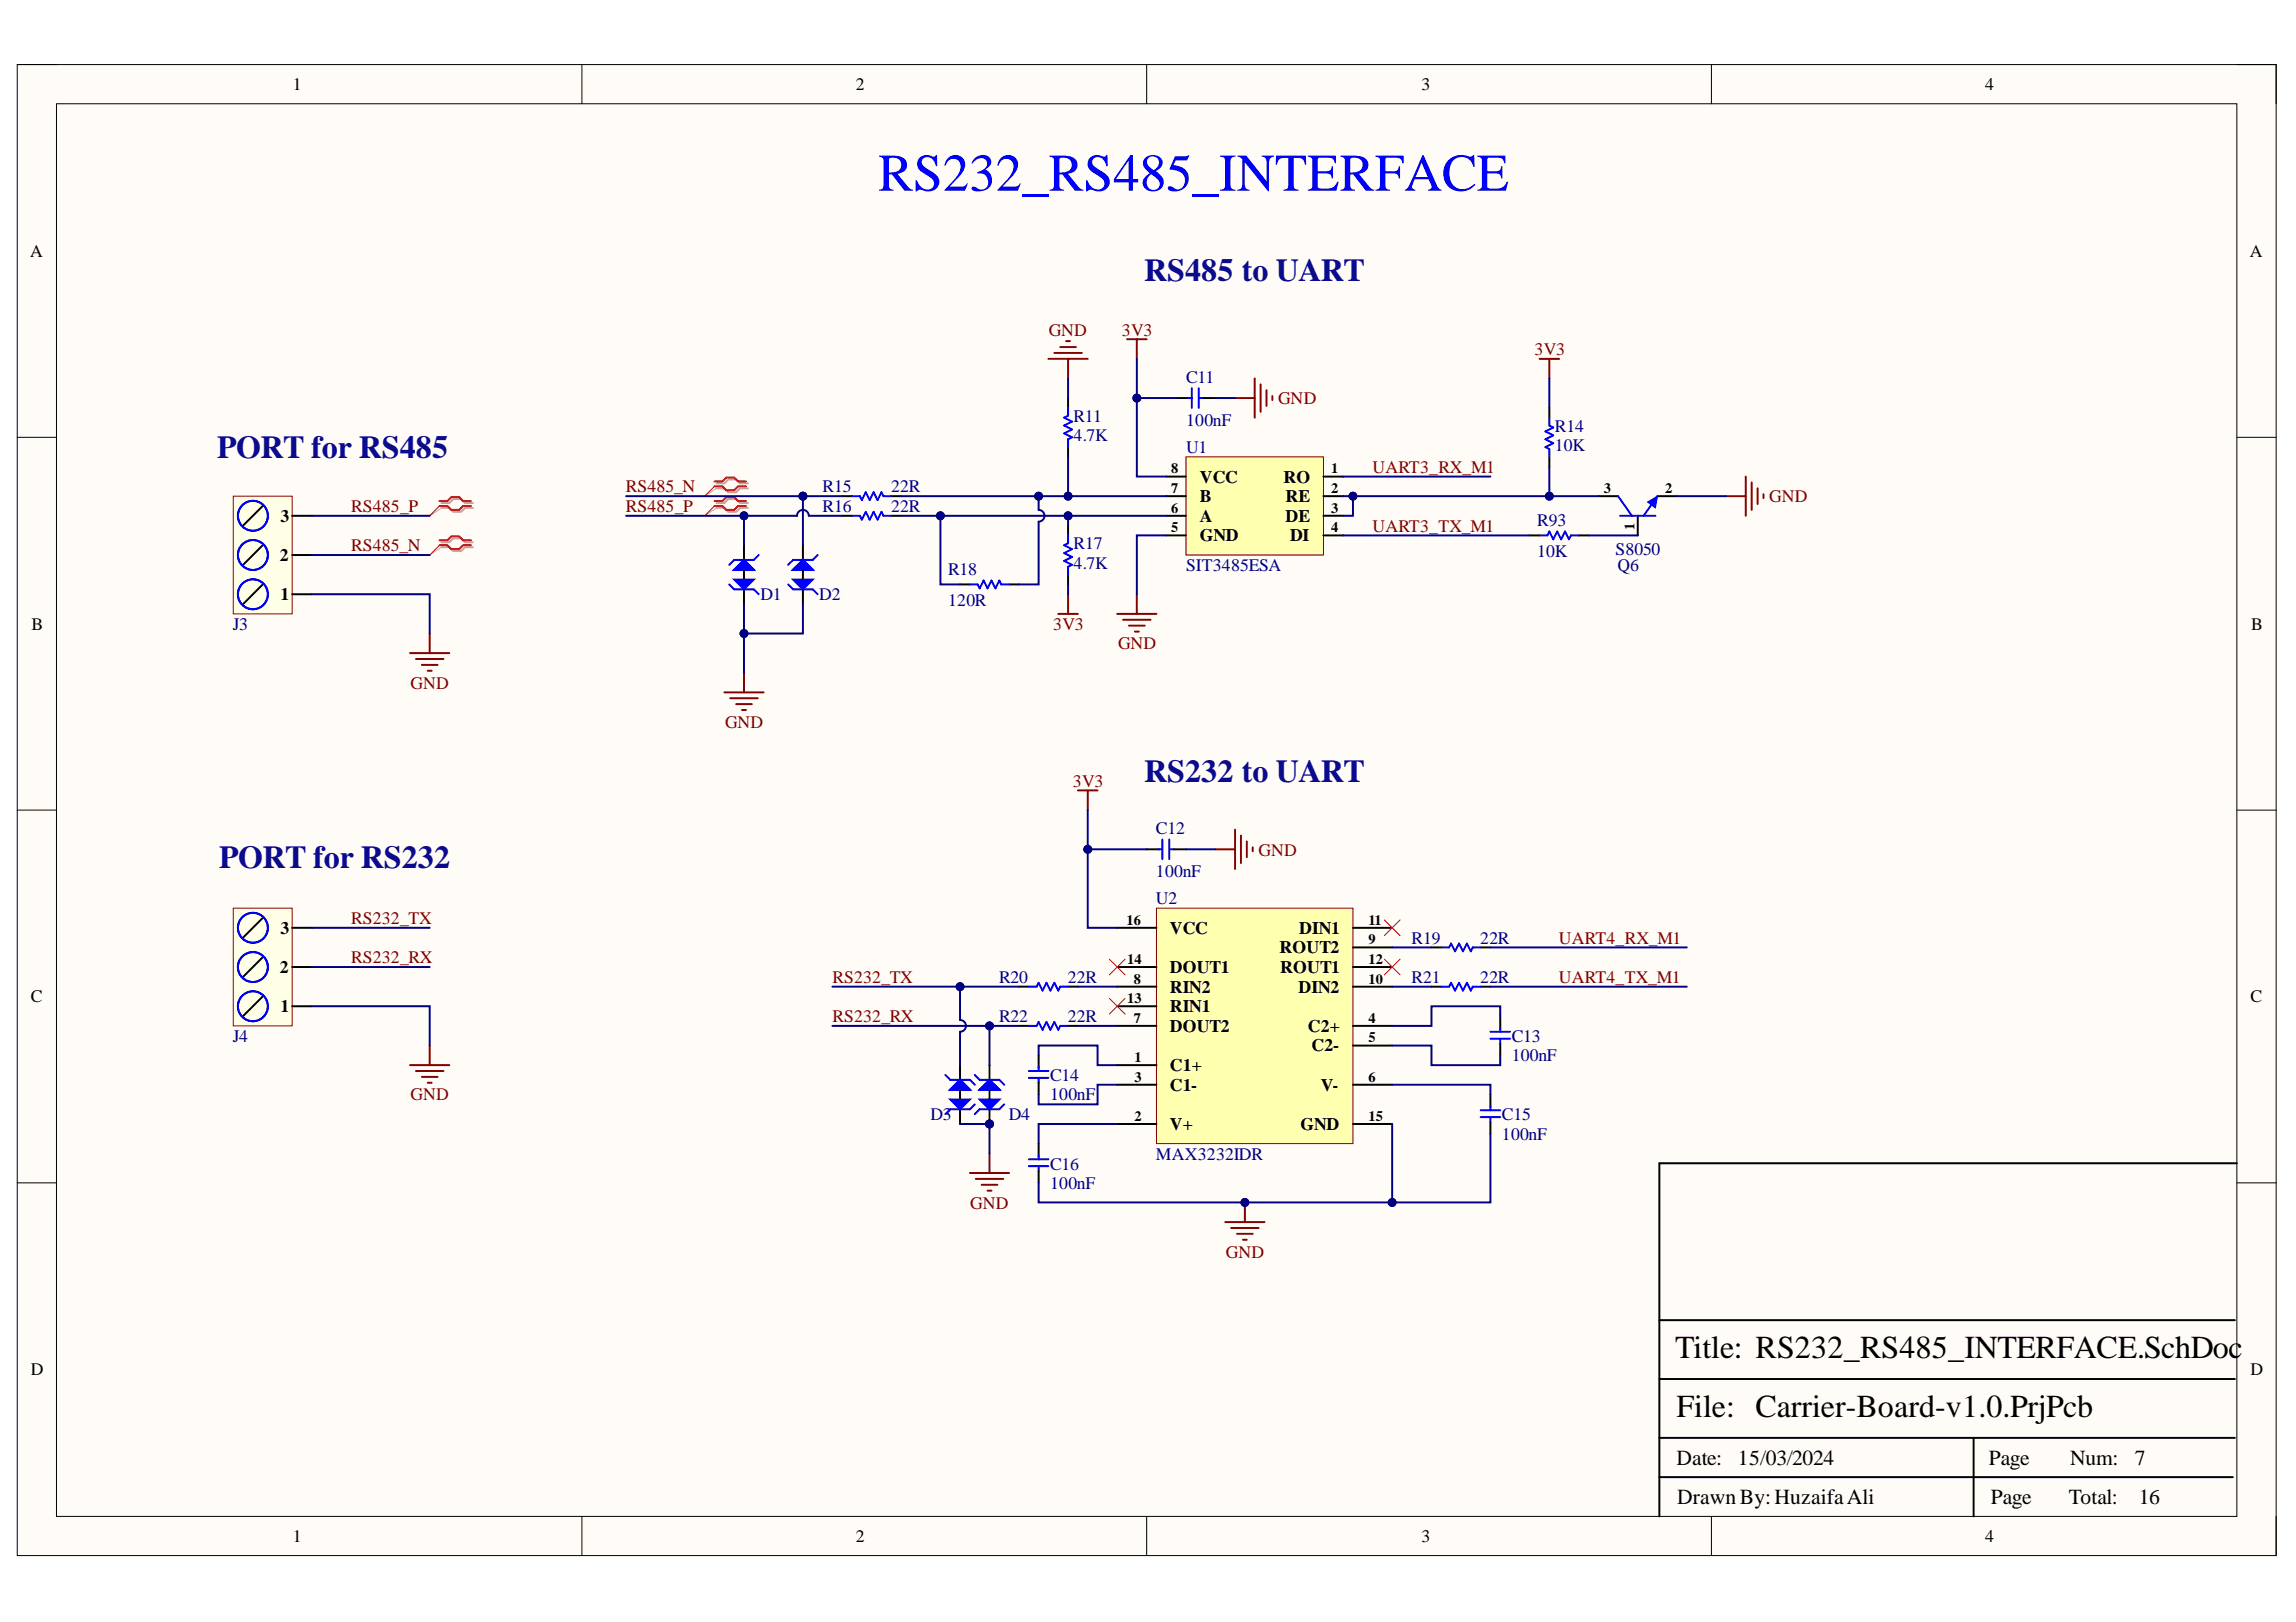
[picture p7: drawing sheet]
<svg xmlns="http://www.w3.org/2000/svg" width="297mm" height="210mm" viewBox="0 0 297 210" stroke-linecap="round" stroke-linejoin="round" font-family="sans-serif">
<defs><g id="words">
<text font-size="6.8" fill="#00f" x="113.6" y="24.7">RS232_RS485_INTERFACE</text>
<g font-size="4.1" fill="#0b0b8e">
<text x="148" y="36.4">RS485 to UART</text>
<text x="28.1" y="59.2">PORT for RS485</text>
<text x="148" y="101.2">RS232 to UART</text>
<text x="28.3" y="112.3">PORT for RS232</text>
</g>
<g font-size="4.1">
<text x="216.7" y="175.8">Title: RS232_RS485_INTERFACE.SchDoc</text>
<text x="216.9" y="183.4">File: Carrier-Board-v1.0.PrjPcb</text>
</g>
<g font-size="2.8">
<text x="216.9" y="189.6">Date:</text>
<text x="224.8" y="189.6">15/03/2024</text>
<text x="257.3" y="189.6">Page</text>
<text x="267.8" y="189.6">Num:</text>
<text x="276.2" y="189.6">7</text>
<text x="217" y="194.6">DrawnBy:HuzaifaAli</text>
<text x="257.6" y="194.6">Page</text>
<text x="267.6" y="194.6">Total:</text>
<text x="276.7" y="194.6">16</text>
</g>
<g font-size="2.3">
<text x="37.9" y="11.7">1</text>
<text x="110.7" y="11.7">2</text>
<text x="183.9" y="11.7">3</text>
<text x="256.8" y="11.7">4</text>
<text x="3.9" y="33.3">A</text>
<text x="291.1" y="33.3">A</text>
<text x="155.2" y="65">B</text>
<text x="155.2" y="62.5">VCC</text>
<text x="166" y="62.5">RO</text>
<text x="166.3" y="65">RE</text>
<text x="36.3" y="67.5">3</text>
<text x="155.2" y="70.1">GND</text>
<text x="155.2" y="67.5">A</text>
<text x="166.3" y="67.5">DE</text>
<text x="166.9" y="70.1">DI</text>
<text x="36.2" y="72.6">2</text>
<text x="36.3" y="77.7">1</text>
<text x="4.1" y="81.5">B</text>
<text x="291.2" y="81.5">B</text>
<text x="36.2" y="125.9">2</text>
<text x="36.3" y="120.9">3</text>
<text x="151.3" y="125.9">DOUT1</text>
<text x="151.3" y="120.9">VCC</text>
<text x="165.5" y="123.4">ROUT2</text>
<text x="165.6" y="125.9">ROUT1</text>
<text x="168.1" y="120.9">DIN1</text>
<text x="4" y="129.7">C</text>
<text x="36.3" y="131">1</text>
<text x="151.3" y="128.5">RIN2</text>
<text x="151.3" y="131">RIN1</text>
<text x="168" y="128.5">DIN2</text>
<text x="291.2" y="129.7">C</text>
<text x="151.3" y="133.5">DOUT2</text>
<text x="169.2" y="133.5">C2+</text>
<text x="169.7" y="136.1">C2-</text>
<text x="151.3" y="138.6">C1+</text>
<text x="151.3" y="141.1">C1-</text>
<text x="170.9" y="141.1">V-</text>
<text x="151.3" y="146.2">V+</text>
<text x="168.2" y="146.2">GND</text>
<text x="4" y="178">D</text>
<text x="291.2" y="178">D</text>
<text x="37.9" y="199.5">1</text>
<text x="110.7" y="199.5">2</text>
<text x="183.9" y="199.5">3</text>
<text x="256.8" y="199.5">4</text>
</g>
<g font-size="2.3" fill="#800000">
<text x="135.7" y="43.4">GND</text>
<text x="145.2" y="43.4">3V3</text>
<text x="198.5" y="46">3V3</text>
<text x="165.4" y="52.3">GND</text>
<text x="81" y="63.7">RS485_N</text>
<text x="177.6" y="61.2">UART3_RX_M1</text>
<text x="228.9" y="65">GND</text>
<text x="45.4" y="71.3">RS485_N</text>
<text x="45.4" y="66.3">RS485_P</text>
<text x="81" y="66.3">RS485_P</text>
<text x="177.6" y="68.8">UART3_TX_M1</text>
<text x="136.3" y="81.5">3V3</text>
<text x="53.1" y="89.2">GND</text>
<text x="144.6" y="84">GND</text>
<text x="93.8" y="94.2">GND</text>
<text x="138.8" y="101.8">3V3</text>
<text x="162.8" y="110.7">GND</text>
<text x="45.4" y="119.6">RS232_TX</text>
<text x="45.4" y="124.7">RS232_RX</text>
<text x="201.7" y="122.1">UART4_RX_M1</text>
<text x="107.7" y="127.2">RS232_TX</text>
<text x="201.7" y="127.2">UART4_TX_M1</text>
<text x="107.7" y="132.3">RS232_RX</text>
<text x="53.1" y="142.4">GND</text>
<text x="125.5" y="156.4">GND</text>
<text x="158.6" y="162.8">GND</text>
</g>
<g font-size="2.3" fill="#000080">
<text x="153.4" y="49.5">C11</text>
<text x="138.9" y="54.6">R11</text>
<text x="138.9" y="57.1">4.7K</text>
<text x="153.4" y="55.1">100nF</text>
<text x="153.4" y="58.7">U1</text>
<text x="201.2" y="55.9">R14</text>
<text x="201.2" y="58.4">10K</text>
<text x="106.4" y="63.7">R15</text>
<text x="115.3" y="63.7">22R</text>
<text x="106.4" y="66.3">R16</text>
<text x="115.3" y="66.3">22R</text>
<text x="138.9" y="71.1">R17</text>
<text x="198.9" y="68">R93</text>
<text x="209" y="71.8">S8050</text>
<text x="98.4" y="77.6">D1</text>
<text x="106" y="77.6">D2</text>
<text x="122.7" y="74.4">R18</text>
<text x="138.9" y="73.6">4.7K</text>
<text x="153.4" y="73.9">SIT3485ESA</text>
<text x="198.9" y="72.1">10K</text>
<text x="209.3" y="73.9">Q6</text>
<text x="30.1" y="81.5">J3</text>
<text x="122.7" y="78.4">120R</text>
<text x="149.6" y="107.9">C12</text>
<text x="149.6" y="113.5">100nF</text>
<text x="149.6" y="117.1">U2</text>
<text x="182.6" y="122.1">R19</text>
<text x="191.5" y="122.1">22R</text>
<text x="129.3" y="127.2">R20</text>
<text x="138.1" y="127.2">22R</text>
<text x="182.6" y="127.2">R21</text>
<text x="191.5" y="127.2">22R</text>
<text x="30.1" y="134.8">J4</text>
<text x="129.3" y="132.3">R22</text>
<text x="138.1" y="132.3">22R</text>
<text x="195.6" y="134.8">C13</text>
<text x="195.6" y="137.3">100nF</text>
<text x="135.8" y="139.9">C14</text>
<text x="135.8" y="142.4">100nF</text>
<text x="120.4" y="144.9">D3</text>
<text x="130.5" y="144.9">D4</text>
<text x="194.3" y="144.9">C15</text>
<text x="194.3" y="147.5">100nF</text>
<text x="135.8" y="151.4">C16</text>
<text x="135.8" y="153.9">100nF</text>
<text x="149.6" y="150.1">MAX3232IDR</text>
</g>
<g font-size="1.9">
<text x="151.5" y="63.8">7</text>
<text x="151.5" y="61.3">8</text>
<text x="172.2" y="61.3">1</text>
<text x="172.2" y="63.8">2</text>
<text x="207.5" y="63.8">3</text>
<text x="215.4" y="63.8">2</text>
<text x="151.5" y="68.9">5</text>
<text x="151.5" y="66.3">6</text>
<text x="172.2" y="66.3">3</text>
<text x="172.2" y="68.9">4</text>
<text x="211.5" y="68.5" transform="rotate(-90 211.5 68.5)">1</text>
<text x="145.7" y="119.7">16</text>
<text x="177" y="119.7">11</text>
<text x="145.8" y="124.7">14</text>
<text x="177" y="122.2">9</text>
<text x="177" y="124.7">12</text>
<text x="145.8" y="129.8">13</text>
<text x="146.7" y="127.3">8</text>
<text x="177" y="127.3">10</text>
<text x="146.7" y="132.3">7</text>
<text x="146.8" y="137.4">1</text>
<text x="177" y="132.3">4</text>
<text x="177" y="134.9">5</text>
<text x="146.8" y="140">3</text>
<text x="177" y="140">6</text>
<text x="146.8" y="145.1">2</text>
<text x="177" y="145.1">15</text>
</g>
</g></defs>
<path d="M2.2 8.4h292.3v192.9h-292.3z" fill-rule="evenodd" fill="#fffcf8"/>
<path d="M2.2 8.4h292.3v192.9h-292.3z" fill="none" stroke="#000" stroke-width=".13"/>
<path d="M7.3 13.4h282.1v182.8h-282.1z" fill-rule="evenodd" fill="#fffcf8"/>
<g fill="none" stroke="#000" stroke-width=".13">
<path d="M2.2 8.4h5.1M7.3 13.4h282.1v182.8h-282.1zM75.3 8.4v5M148.3 8.4v5M221.4 8.4v5M289.4 8.4h5.1v5M2.2 56.6h5.1M289.4 56.6h5.1M2.2 104.8h5.1M289.4 104.8h5.1M2.2 153.1h5.1M289.4 153.1h5.1"/>
<path d="M75.3 196.2v5.1M148.3 196.2v5.1M221.4 196.2v5.1M294.5 196.2v5.1"/>
</g>
<path d="M289.4 150.5h-74.7v45.7M214.7 178.5h74.4M214.7 170.8h74.4M214.7 191.2h74.2M214.7 186.1h74.4M255.3 186.1v10.1" fill="none" stroke="#000" stroke-width=".25"/>
<path d="M30.2 64.2h7.6v15.2h-7.6z" fill-rule="evenodd" fill="#ffffe8"/>
<path d="M30.2 64.2h7.6v15.2h-7.6z" fill="none" stroke="#800000" stroke-width=".13"/>
<path d="M34 75.6l-2.5 2.6M34 70.6l-2.5 2.5M34 65.5l-2.5 2.5M37.8 76.9h2.5M37.8 71.8h2.5M37.8 66.7h2.5" fill="none" stroke="#000" stroke-width=".25"/>
<g fill="none" stroke="#00f" stroke-width=".25">
<circle cx="32.7" cy="76.9" r="1.94"/>
<circle cx="32.7" cy="66.7" r="1.94"/>
<circle cx="32.7" cy="71.8" r="1.94"/>
</g>
<path d="M53 84.5h5.1M53.8 85.3h3.6M54.6 86h2M55.3 86.8h.5M55.6 82v2.5M53 137.8h5.1M53.8 138.6h3.6M54.6 139.4h2M55.6 135.3v2.5M55.3 140.1h.5" fill="none" stroke="#800000" stroke-width=".25"/>
<path d="M57.1 70.2h1l.5-.5h1.1l.5 .5h1M57.1 70.8h1l.5 .5h1.1l.5-.5h1M57.1 65.1h1l.5-.5h1.1l.5 .5h1M57.1 65.7h1l.5 .5h1.1l.5-.5h1" fill="none" stroke="#d0a19e" stroke-width=".25"/>
<path d="M57.1 70.8l-1.5 1M57.1 65.7l-1.5 1" fill="none" stroke="#d0a19e" stroke-width=".13"/>
<path d="M56.9 69.9h1l.5-.5h1l.5 .5h1M56.9 70.6h1l.5 .5h1l.5-.5h1M56.9 64.8h1l.5-.5h1l.5 .5h1M56.9 65.5h1l.5 .5h1l.5-.5h1" fill="none" stroke="#f00" stroke-width=".25"/>
<path d="M56.9 70.6l-1.3 1.2M56.9 65.5l-1.3 1.2" fill="none" stroke="#f00" stroke-width=".13"/>
<path d="M30.2 117.5h7.6v15.3h-7.6z" fill-rule="evenodd" fill="#ffffe8"/>
<path d="M30.2 117.5h7.6v15.3h-7.6z" fill="none" stroke="#800000" stroke-width=".13"/>
<path d="M34 118.8l-2.5 2.5M34 129l-2.5 2.5M34 123.9l-2.5 2.5M37.8 130.2h2.5M37.8 125.1h2.5M37.8 120.1h2.5" fill="none" stroke="#000" stroke-width=".25"/>
<g fill="none" stroke="#00f" stroke-width=".25">
<circle cx="32.7" cy="130.2" r="1.94"/>
<circle cx="32.7" cy="125.1" r="1.94"/>
<circle cx="32.7" cy="120.1" r="1.94"/>
</g>
<path d="M149.6 117.5h25.4v30.5h-25.4z" fill-rule="evenodd" fill="#ffffb0"/>
<path d="M149.6 117.5h25.4v30.5h-25.4z" fill="none" stroke="#800000" stroke-width=".13"/>
<g fill="none" stroke="#000" stroke-width=".25">
<path d="M144.5 137.8h5.1M144.5 132.8h5.1M144.5 127.7h5.1M144.5 120.1h5.1M144.5 125.1h5.1M144.5 130.2h5.1M175 132.8h5.1M175 135.3h5.1M175 127.7h5.1M175 122.6h5.1M175 120.1h5.1M175 125.1h5.1"/>
<path d="M144.5 145.5h5.1M144.5 140.4h5.1M175 145.5h5.1M175 140.4h5.1"/>
</g>
<path d="M179.1 119l2 2.1M181.1 119l-2 2.1M179.1 124.1l2 2.1M181.1 124.1l-2 2.1" fill="none" stroke="#f00" stroke-width=".13"/>
<path d="M158.5 158.1h5.1M159.3 158.9h3.5M160 159.7h2.1M161.1 155.6v2.5M160.8 160.4h.5" fill="none" stroke="#800000" stroke-width=".25"/>
<circle cx="161.1" cy="155.6" r=".51" fill="#000080"/>
<circle cx="161.1" cy="155.6" r=".51" fill="none" stroke="#000080" stroke-width=".13"/>
<path d="M143.5 124.1l2.1 2.1M143.5 129.2l2.1 2M145.6 124.1l-2.1 2.1M145.6 129.2l-2.1 2" fill="none" stroke="#f00" stroke-width=".13"/>
<path d="M139.4 102.3h2.6M140.7 102.3v2.5M157.2 109.9h2.6M159.8 107.4v5M160.5 108.1v3.6M161.3 108.9v2M162.1 109.7v.5" fill="none" stroke="#800000" stroke-width=".25"/>
<path d="M124.2 137.8v1.8M124.2 143.7v1.8" fill="none" stroke="#000" stroke-width=".25"/>
<path d="M122.9 141l1.3-1.3 1.3 1.3z" fill="#00f"/>
<path d="M122.9 141l1.3-1.3 1.3 1.3zM126.1 142.9l-.6 .6h-2.6l-.6 .7" fill="none" stroke="#00f" stroke-width=".25"/>
<path d="M122.9 142.3h2.6l-1.3 1.2z" fill="#00f"/>
<path d="M122.3 139.1l.6 .6h2.6l.6 .7M122.9 142.3h2.6l-1.3 1.2z" fill="none" stroke="#00f" stroke-width=".25"/>
<path d="M122.9 141l1.3-1.3 1.3 1.3z" fill="#00f"/>
<path d="M122.9 141l1.3-1.3 1.3 1.3z" fill="none" stroke="#00f" stroke-width=".25"/>
<path d="M124.2 141.1v1.1" fill="none" stroke="#000" stroke-width=".25"/>
<circle cx="128" cy="145.5" r=".51" fill="#000080"/>
<circle cx="128" cy="145.5" r=".51" fill="none" stroke="#000080" stroke-width=".13"/>
<path d="M128 143.7v1.8" fill="none" stroke="#000" stroke-width=".25"/>
<circle cx="128" cy="145.5" r=".51" fill="#000080"/>
<circle cx="128" cy="145.5" r=".51" fill="none" stroke="#000080" stroke-width=".13"/>
<path d="M128 137.8v1.8" fill="none" stroke="#000" stroke-width=".25"/>
<path d="M126.7 141l1.3-1.3 1.3 1.3z" fill="#00f"/>
<path d="M126.7 141l1.3-1.3 1.3 1.3zM129.9 142.9l-.6 .6h-2.6l-.6 .7" fill="none" stroke="#00f" stroke-width=".25"/>
<path d="M126.7 142.3h2.6l-1.3 1.2z" fill="#00f"/>
<path d="M126.1 139.1l.6 .6h2.6l.6 .7M126.7 142.3h2.6l-1.3 1.2z" fill="none" stroke="#00f" stroke-width=".25"/>
<path d="M126.7 141l1.3-1.3 1.3 1.3z" fill="#00f"/>
<g fill="none" stroke="#00f" stroke-width=".25">
<path d="M125.5 75.6h1l.2 .5 .6-1 .5 1 .5-1 .5 1 .5-1 .2 .5h1.1M149.9 109.9h.5M150.4 108.6v2.6M151.3 108.6v2.6M151.4 109.9h.5M133.1 127.7h1l.3-.5 .5 1 .5-1 .5 1 .5-1 .5 1 .3-.5h1M133.1 132.8h1l.3-.5 .5 1 .5-1 .5 1 .5-1 .5 1 .3-.5h1M133.1 138.6h2.5M133.1 139.5h2.5M134.4 138.1v.5M134.4 139.6v.5M192.8 133.5h2.6"/>
<path d="M192.8 134.4h2.6M194.1 133v.5M194.1 134.5v.6M126.7 141l1.3-1.3 1.3 1.3zM133.1 150h2.5M133.1 150.9h2.5M134.4 149.5v.5M134.4 151v.5M191.6 143.7h2.5M191.6 144.6h2.5M192.8 143.2v.5M192.8 144.7v.5"/>
</g>
<g fill="none" stroke="#000" stroke-width=".25">
<path d="M103.9 70.6v1.7M103.9 76.4v1.8M124.2 75.6h1.3M130.6 75.6h1.2M148.3 109.9h1.7M151.9 109.9h1.5M131.8 127.7h1.3M131.8 132.8h1.3M134.4 136.6v1.6M138.2 127.7h1.2M138.2 132.8h1.2M194.1 131.5v1.6"/>
<path d="M194.1 135.1v1.5M128 141.1v1.1M134.4 140.1v1.5M134.4 148v1.6M134.4 151.5v1.6M192.8 141.6v1.7M192.8 145.2v1.5"/>
</g>
<g fill="none" stroke="#800000" stroke-width=".25">
<path d="M135.6 46.4h5.1M136.4 45.7h3.6M137.2 44.9h2M137.9 44.1h.5M138.2 46.4v2.6M136.9 79.4h2.5M138.2 76.9v2.5M144.5 79.4h5.1M147.1 76.9v2.5M145.3 80.2h3.6M146.1 81h2M146.8 81.7h.5"/>
<path d="M125.5 151.8h5.1M126.2 152.6h3.6M127 153.3h2M127.8 154.1h.5M128 149.3v2.5"/>
</g>
<path d="M102.6 73.7l1.3-1.2 1.2 1.2z" fill="#00f"/>
<path d="M102 75.6l.6 .7h2.5l.7 .6M102.6 73.7l1.3-1.2 1.2 1.2z" fill="none" stroke="#00f" stroke-width=".25"/>
<path d="M102.6 75h2.5l-1.2 1.3z" fill="#00f"/>
<path d="M102.6 75h2.5l-1.2 1.3zM105.8 71.8l-.7 .7h-2.5l-.6 .6" fill="none" stroke="#00f" stroke-width=".25"/>
<path d="M102.6 73.7l1.3-1.2 1.2 1.2z" fill="#00f"/>
<path d="M102.6 73.7l1.3-1.2 1.2 1.2z" fill="none" stroke="#00f" stroke-width=".25"/>
<path d="M96.3 70.6v1.7M96.3 76.4v1.8M103.9 73.9v1" fill="none" stroke="#000" stroke-width=".25"/>
<path d="M95 73.7l1.3-1.2 1.2 1.2z" fill="#00f"/>
<path d="M94.3 75.6l.7 .7h2.5l.7 .6M95 73.7l1.3-1.2 1.2 1.2z" fill="none" stroke="#00f" stroke-width=".25"/>
<path d="M95 75h2.5l-1.2 1.3z" fill="#00f"/>
<path d="M95 75h2.5l-1.2 1.3zM98.2 71.8l-.7 .7h-2.5l-.7 .6" fill="none" stroke="#00f" stroke-width=".25"/>
<path d="M95 73.7l1.3-1.2 1.2 1.2z" fill="#00f"/>
<path d="M138.2 52.8v1l-.5 .3 1 .5-1 .5 1 .5-1 .5 1 .5-.5 .2v1.1M153.7 51.5h.5M154.2 50.2v2.6M155.1 50.2v2.6M155.2 51.5h.5M95 73.7l1.3-1.2 1.2 1.2zM110.2 64.2h1l.3 .5 .5-1 .5 1 .5-1 .5 1 .5-1 .3 .5h1M110.2 66.7h1l.3 .6 .5-1.1 .5 1.1 .5-1.1 .5 1.1 .5-1.1 .3 .5h1M138.2 69.3v1l-.5 .3 1 .5-1 .5 1 .5-1 .5 1 .5-.5 .2v1.1" fill="none" stroke="#00f" stroke-width=".25"/>
<path d="M138.2 51.5v1.3M138.2 57.9v1.2M152.2 51.5h1.6M155.7 51.5h1.5M96.3 73.9v1M109 64.2h1.2M109 66.7h1.2M115.3 64.2h1.3M115.3 66.7h1.3M138.2 68v1.3M138.2 74.4v1.2" fill="none" stroke="#000" stroke-width=".25"/>
<path d="M145.8 43.9h2.5M147.1 43.9v2.5M159.8 51.5h2.5M162.3 49v5.1M163.1 49.7v3.6M163.8 50.5v2M164.6 51.3v.5M93.7 89.6h5.1M94.5 90.4h3.5M95.2 91.1h2.1M96 91.9h.5M96.3 87.1v2.5" fill="none" stroke="#800000" stroke-width=".25"/>
<path d="M92.7 62.6h1l.5-.6h1l.5 .6h1.1M92.7 63.2h1l.5 .5h1l.5-.5h1.1M92.7 65.1h1l.5-.5h1l.5 .5h1.1M92.7 65.7h1l.5 .5h1l.5-.5h1.1" fill="none" stroke="#d0a19e" stroke-width=".25"/>
<path d="M92.7 63.2l-1.5 1M92.7 65.7l-1.5 1" fill="none" stroke="#d0a19e" stroke-width=".13"/>
<path d="M92.4 62.3h1.1l.5-.5h1l.5 .5h1M92.4 62.9h1.1l.5 .5h1l.5-.5h1M92.4 64.8h1.1l.5-.5h1l.5 .5h1M92.4 65.5h1.1l.5 .5h1l.5-.5h1" fill="none" stroke="#f00" stroke-width=".25"/>
<path d="M92.4 62.9l-1.2 1.3M92.4 65.5l-1.2 1.2" fill="none" stroke="#f00" stroke-width=".13"/>
<path d="M153.4 59.1h17.8v12.7h-17.8z" fill-rule="evenodd" fill="#ffffb0"/>
<path d="M153.4 59.1h17.8v12.7h-17.8z" fill="none" stroke="#800000" stroke-width=".13"/>
<g fill="none" stroke="#000" stroke-width=".25">
<path d="M150.9 61.7h2.5M150.9 64.2h2.5M150.9 66.7h2.5M150.9 69.3h2.5M171.2 61.7h2.6M171.2 64.2h2.6M171.2 66.7h2.6M171.2 69.3h2.6M197.9 69.3h1.3M204.3 69.3h1.2M206.8 64.2h2.5M211.9 66.7v2.6"/>
<path d="M214.4 64.2h2.6M185.2 122.6h1.3M185.2 127.7h1.3M191.6 122.6h1.2M191.6 127.7h1.2"/>
</g>
<path d="M199.2 69.3h1l.2-.5 .6 1 .5-1 .5 1 .5-1 .5 1 .2-.5h1.1M209.3 64.2l1.8 2.5M209.6 66.7h4.6M214.4 64.2l-1.8 2.5M186.5 122.6h1l.2-.5 .5 1 .6-1 .5 1 .5-1 .5 1 .2-.5h1.1M186.5 127.7h1l.2-.5 .5 1 .6-1 .5 1 .5-1 .5 1 .2-.5h1.1" fill="none" stroke="#00f" stroke-width=".25"/>
<path d="M213.2 65l1.2-.8-.2 1.5z" fill="#00f"/>
<path d="M213.2 65l1.2-.8-.2 1.5z" fill="none" stroke="#00f" stroke-width=".13"/>
<path d="M199.2 46.4h2.5M200.4 46.4v2.6M223.3 64.2h2.6M225.9 61.7v5M226.6 62.4v3.6M227.4 63.2v2M228.1 64v.5" fill="none" stroke="#800000" stroke-width=".25"/>
<path d="M200.4 52.8v1.3M200.4 59.1v1.3" fill="none" stroke="#000" stroke-width=".25"/>
<path d="M200.4 54.1v1l.6 .2-1.1 .5 1.1 .5-1.1 .5 1.1 .6-1.1 .5 .5 .2v1" fill="none" stroke="#00f" stroke-width=".25"/>
<path d="M40.3 76.9h15.3v5.1M40.3 71.8h15.3M40.3 66.7h15.3M40.3 130.2h15.3v5.1M40.3 125.1h15.3M40.3 120.1h15.3M180.1 145.5v10.1" fill="none" stroke="#000080" stroke-width=".25"/>
<circle cx="180.1" cy="155.6" r=".51" fill="#000080"/>
<circle cx="180.1" cy="155.6" r=".51" fill="none" stroke="#000080" stroke-width=".13"/>
<path d="M128 132.8v5" fill="none" stroke="#000080" stroke-width=".25"/>
<circle cx="128" cy="132.8" r=".51" fill="#000080"/>
<circle cx="128" cy="132.8" r=".51" fill="none" stroke="#000080" stroke-width=".13"/>
<path d="M124.2 145.5h3.8v3.8" fill="none" stroke="#000080" stroke-width=".25"/>
<circle cx="128" cy="145.5" r=".51" fill="#000080"/>
<circle cx="128" cy="145.5" r=".51" fill="none" stroke="#000080" stroke-width=".13"/>
<path d="M107.7 132.8h24.1" fill="none" stroke="#000080" stroke-width=".25"/>
<circle cx="128" cy="132.8" r=".51" fill="#000080"/>
<circle cx="128" cy="132.8" r=".51" fill="none" stroke="#000080" stroke-width=".13"/>
<path d="M107.7 127.7h24.1" fill="none" stroke="#000080" stroke-width=".25"/>
<circle cx="124.2" cy="127.7" r=".51" fill="#000080"/>
<circle cx="124.2" cy="127.7" r=".51" fill="none" stroke="#000080" stroke-width=".13"/>
<path d="M124.2 127.7v4.3a.76 .76 0 0 1 .8 .8 .76 .76 0 0 1-.8 .7v4.3M139.4 127.7h5.1M139.4 132.8h5.1" fill="none" stroke="#000080" stroke-width=".25"/>
<circle cx="124.2" cy="127.7" r=".51" fill="#000080"/>
<circle cx="124.2" cy="127.7" r=".51" fill="none" stroke="#000080" stroke-width=".13"/>
<path d="M153.4 109.9h3.8M134.4 136.6v-1.3h7.6v2.5h2.5M180.1 135.3h5.1v2.5h8.9v-1.2M194.1 131.5v-1.3h-8.9v2.6h-5.1M144.5 140.4h-2.5v2.5h-7.6v-1.3M144.5 145.5h-10.1v2.5M180.1 140.4h12.7v1.2M192.8 146.7v8.9h-58.4v-2.5" fill="none" stroke="#000080" stroke-width=".25"/>
<circle cx="180.1" cy="155.6" r=".51" fill="#000080"/>
<circle cx="180.1" cy="155.6" r=".51" fill="none" stroke="#000080" stroke-width=".13"/>
<circle cx="161.1" cy="155.6" r=".51" fill="#000080"/>
<circle cx="161.1" cy="155.6" r=".51" fill="none" stroke="#000080" stroke-width=".13"/>
<path d="M138.2 59.1v5.1" fill="none" stroke="#000080" stroke-width=".25"/>
<circle cx="138.2" cy="64.2" r=".51" fill="#000080"/>
<circle cx="138.2" cy="64.2" r=".51" fill="none" stroke="#000080" stroke-width=".13"/>
<path d="M103.9 64.2v6.4" fill="none" stroke="#000080" stroke-width=".25"/>
<circle cx="103.9" cy="64.2" r=".51" fill="#000080"/>
<circle cx="103.9" cy="64.2" r=".51" fill="none" stroke="#000080" stroke-width=".13"/>
<path d="M103.9 64.2h5.1" fill="none" stroke="#000080" stroke-width=".25"/>
<circle cx="103.9" cy="64.2" r=".51" fill="#000080"/>
<circle cx="103.9" cy="64.2" r=".51" fill="none" stroke="#000080" stroke-width=".13"/>
<path d="M81 64.2h22.9M138.2 75.6v1.3" fill="none" stroke="#000080" stroke-width=".25"/>
<circle cx="103.9" cy="64.2" r=".51" fill="#000080"/>
<circle cx="103.9" cy="64.2" r=".51" fill="none" stroke="#000080" stroke-width=".13"/>
<path d="M116.6 66.7h5.1v8.9h2.5" fill="none" stroke="#000080" stroke-width=".25"/>
<circle cx="121.7" cy="66.7" r=".51" fill="#000080"/>
<circle cx="121.7" cy="66.7" r=".51" fill="none" stroke="#000080" stroke-width=".13"/>
<path d="M138.2 66.7v1.3" fill="none" stroke="#000080" stroke-width=".25"/>
<circle cx="138.2" cy="66.7" r=".51" fill="#000080"/>
<circle cx="138.2" cy="66.7" r=".51" fill="none" stroke="#000080" stroke-width=".13"/>
<path d="M96.3 66.7v3.9" fill="none" stroke="#000080" stroke-width=".25"/>
<circle cx="96.3" cy="66.7" r=".51" fill="#000080"/>
<circle cx="96.3" cy="66.7" r=".51" fill="none" stroke="#000080" stroke-width=".13"/>
<path d="M103.9 78.2v3.8h-7.6" fill="none" stroke="#000080" stroke-width=".25"/>
<circle cx="96.3" cy="82" r=".51" fill="#000080"/>
<circle cx="96.3" cy="82" r=".51" fill="none" stroke="#000080" stroke-width=".13"/>
<path d="M81 66.7h22.1a.76 .76 0 0 1 .8-.7 .76 .76 0 0 1 .7 .7h4.4" fill="none" stroke="#000080" stroke-width=".25"/>
<circle cx="96.3" cy="66.7" r=".51" fill="#000080"/>
<circle cx="96.3" cy="66.7" r=".51" fill="none" stroke="#000080" stroke-width=".13"/>
<path d="M96.3 78.2v8.9" fill="none" stroke="#000080" stroke-width=".25"/>
<circle cx="96.3" cy="82" r=".51" fill="#000080"/>
<circle cx="96.3" cy="82" r=".51" fill="none" stroke="#000080" stroke-width=".13"/>
<path d="M138.2 49v2.5M121.7 66.7h29.2" fill="none" stroke="#000080" stroke-width=".25"/>
<circle cx="121.7" cy="66.7" r=".51" fill="#000080"/>
<circle cx="121.7" cy="66.7" r=".51" fill="none" stroke="#000080" stroke-width=".13"/>
<circle cx="138.2" cy="66.7" r=".51" fill="#000080"/>
<circle cx="138.2" cy="66.7" r=".51" fill="none" stroke="#000080" stroke-width=".13"/>
<path d="M150.9 69.3h-3.8v7.6M173.8 69.3h24.1M173.8 61.7h19M140.7 104.8v15.3h3.8" fill="none" stroke="#000080" stroke-width=".25"/>
<circle cx="140.7" cy="109.9" r=".51" fill="#000080"/>
<circle cx="140.7" cy="109.9" r=".51" fill="none" stroke="#000080" stroke-width=".13"/>
<path d="M140.7 109.9h7.6" fill="none" stroke="#000080" stroke-width=".25"/>
<circle cx="140.7" cy="109.9" r=".51" fill="#000080"/>
<circle cx="140.7" cy="109.9" r=".51" fill="none" stroke="#000080" stroke-width=".13"/>
<path d="M157.2 51.5h2.6M116.6 64.2h34.3" fill="none" stroke="#000080" stroke-width=".25"/>
<circle cx="134.4" cy="64.2" r=".51" fill="#000080"/>
<circle cx="134.4" cy="64.2" r=".51" fill="none" stroke="#000080" stroke-width=".13"/>
<circle cx="138.2" cy="64.2" r=".51" fill="#000080"/>
<circle cx="138.2" cy="64.2" r=".51" fill="none" stroke="#000080" stroke-width=".13"/>
<path d="M134.4 64.2v1.8a.76 .76 0 0 1 .7 .7 .76 .76 0 0 1-.7 .8v8.1h-2.6" fill="none" stroke="#000080" stroke-width=".25"/>
<circle cx="134.4" cy="64.2" r=".51" fill="#000080"/>
<circle cx="134.4" cy="64.2" r=".51" fill="none" stroke="#000080" stroke-width=".13"/>
<path d="M147.1 46.4v15.3h3.8M180.1 127.7h5.1M180.1 122.6h5.1M192.8 127.7h25.4M192.8 122.6h25.4" fill="none" stroke="#000080" stroke-width=".25"/>
<circle cx="147.1" cy="51.5" r=".51" fill="#000080"/>
<circle cx="147.1" cy="51.5" r=".51" fill="none" stroke="#000080" stroke-width=".13"/>
<path d="M147.1 51.5h5.1" fill="none" stroke="#000080" stroke-width=".25"/>
<circle cx="147.1" cy="51.5" r=".51" fill="#000080"/>
<circle cx="147.1" cy="51.5" r=".51" fill="none" stroke="#000080" stroke-width=".13"/>
<path d="M175 64.2v2.5h-1.2M205.5 69.3h6.4M217 64.2h6.3" fill="none" stroke="#000080" stroke-width=".25"/>
<circle cx="175" cy="64.2" r=".51" fill="#000080"/>
<circle cx="175" cy="64.2" r=".51" fill="none" stroke="#000080" stroke-width=".13"/>
<path d="M173.8 64.2h33" fill="none" stroke="#000080" stroke-width=".25"/>
<circle cx="200.4" cy="64.2" r=".51" fill="#000080"/>
<circle cx="200.4" cy="64.2" r=".51" fill="none" stroke="#000080" stroke-width=".13"/>
<circle cx="175" cy="64.2" r=".51" fill="#000080"/>
<circle cx="175" cy="64.2" r=".51" fill="none" stroke="#000080" stroke-width=".13"/>
<path d="M200.4 60.4v3.8" fill="none" stroke="#000080" stroke-width=".25"/>
<circle cx="200.4" cy="64.2" r=".51" fill="#000080"/>
<circle cx="200.4" cy="64.2" r=".51" fill="none" stroke="#000080" stroke-width=".13"/>
<path d="M200.4 49v3.8" fill="none" stroke="#000080" stroke-width=".25"/>
<use href="#words"/>
</svg>
